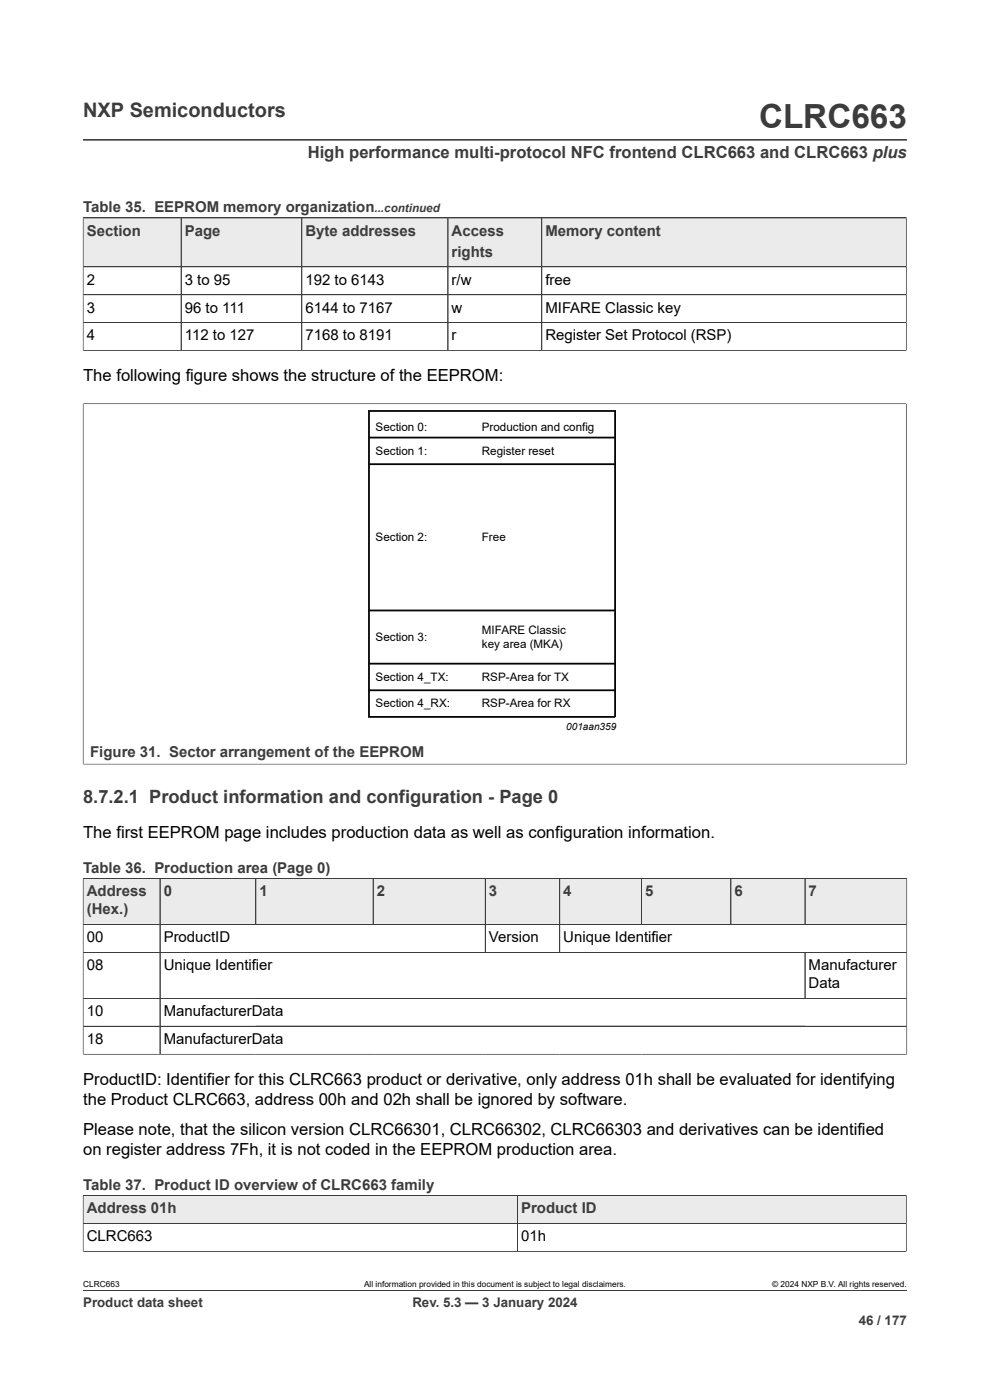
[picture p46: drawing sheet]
<svg xmlns="http://www.w3.org/2000/svg" width="210mm" height="297mm" viewBox="0 0 210 297" stroke-linecap="round" stroke-linejoin="round" font-family="sans-serif">
<defs><g id="words">
<text font-size="7.1" fill="#3c3c3c" x="161" y="27.2">CLRC663</text>
<text font-size="4.2" fill="#3c3c3c" x="17.6" y="24.8">NXP Semiconductors</text>
<text font-size="3.9" fill="#3c3c3c" x="17.6" y="170.4">8.7.2.1 Product information and configuration - Page 0</text>
<text font-size="3.5" fill="#3c3c3c" x="65.3" y="33.5">High performance multi-protocol NFC frontend CLRC663 and CLRC663 plus</text>
<g font-size="3.5">
<text x="17.6" y="80.9">The following figure shows the structure of the EEPROM:</text>
<text x="17.6" y="177.8">The first EEPROM page includes production data as well as configuration information.</text>
<text x="17.6" y="230.2">ProductID: Identifier for this CLRC663 product or derivative, only address 01h shall be evaluated for identifying</text>
<text x="17.6" y="234.4">the Product CLRC663, address 00h and 02h shall be ignored by software.</text>
<text x="17.6" y="240.8">Please note, that the silicon version CLRC66301, CLRC66302, CLRC66303 and derivatives can be identified</text>
<text x="17.6" y="245">on register address 7Fh, it is not coded in the EEPROM production area.</text>
</g>
<g font-size="3.2" fill="#3c3c3c">
<text x="17.6" y="45.1">Table 35. EEPROM memory organization</text>
<text x="18.4" y="50">Section</text>
<text x="39.2" y="50">Page</text>
<text x="64.8" y="50">Byte addresses</text>
<text x="95.8" y="50">Access</text>
<text x="115.7" y="50">Memory content</text>
<text x="95.8" y="54.4">rights</text>
<text x="19.1" y="160.6">Figure 31. Sector arrangement of the EEPROM</text>
<text x="17.6" y="185.2">Table 36. Production area (Page 0)</text>
<text x="18.4" y="190.2">Address</text>
<text x="34.7" y="190.2">0</text>
<text x="55" y="190.2">1</text>
<text x="79.9" y="190.2">2</text>
<text x="103.7" y="190.2">3</text>
<text x="119.5" y="190.2">4</text>
<text x="136.8" y="190.2">5</text>
<text x="155.8" y="190.2">6</text>
<text x="171.5" y="190.2">7</text>
<text x="18.4" y="194">(Hex.)</text>
<text x="17.6" y="252.5">Table 37. Product ID overview of CLRC663 family</text>
<text x="18.4" y="257.4">Address 01h</text>
<text x="110.5" y="257.4">Product ID</text>
</g>
<g font-size="3.2">
<text x="18.4" y="60.4">2</text>
<text x="39.2" y="60.4">3 to 95</text>
<text x="64.8" y="60.4">192 to 6143</text>
<text x="95.8" y="60.4">r/w</text>
<text x="115.7" y="60.4">free</text>
<text x="18.4" y="66.3">3</text>
<text x="39.2" y="66.3">96 to 111</text>
<text x="64.8" y="66.3">6144 to 7167</text>
<text x="95.8" y="66.3">w</text>
<text x="115.7" y="66.3">MIFARE Classic key</text>
<text x="18.4" y="72.2">4</text>
<text x="39.2" y="72.2">112 to 127</text>
<text x="64.8" y="72.2">7168 to 8191</text>
<text x="95.8" y="72.2">r</text>
<text x="115.7" y="72.2">Register Set Protocol (RSP)</text>
<text x="18.4" y="199.9">00</text>
<text x="34.7" y="199.9">ProductID</text>
<text x="103.7" y="199.9">Version</text>
<text x="119.5" y="199.9">Unique Identifier</text>
<text x="18.4" y="205.8">08</text>
<text x="34.7" y="205.8">Unique Identifier</text>
<text x="171.5" y="205.8">Manufacturer</text>
<text x="171.5" y="209.7">Data</text>
<text x="18.4" y="215.6">10</text>
<text x="34.7" y="215.6">ManufacturerData</text>
<text x="18.4" y="221.5">18</text>
<text x="34.7" y="221.5">ManufacturerData</text>
<text x="18.4" y="263.4">CLRC663</text>
<text x="110.5" y="263.4">01h</text>
</g>
<g font-size="2.8" fill="#3c3c3c">
<text x="17.6" y="277.3">Product data sheet</text>
<text x="87.5" y="277.3">Rev. 5.3 — 3 January 2024</text>
<text x="182.2" y="281">46 / 177</text>
</g>
<text font-size="2.5" fill="#3c3c3c" x="79.4" y="45.1">...continued</text>
<g font-size="2.5">
<text x="79.7" y="91.4">Section 0:</text>
<text x="102.2" y="91.4">Production and config</text>
<text x="79.7" y="96.5">Section 1:</text>
<text x="102.2" y="96.5">Register reset</text>
<text x="79.7" y="114.8">Section 2:</text>
<text x="102.2" y="114.8">Free</text>
<text x="79.7" y="136">Section 3:</text>
<text x="102.2" y="134.6">MIFARE Classic</text>
<text x="102.2" y="137.5">key area (MKA)</text>
<text x="79.7" y="144.4">Section 4_TX:</text>
<text x="102.2" y="144.4">RSP-Area for TX</text>
<text x="79.7" y="150.1">Section 4_RX:</text>
<text x="102.2" y="150.1">RSP-Area for RX</text>
</g>
<text font-size="2.1" x="120.1" y="154.9">001aan359</text>
<g font-size="1.8">
<text x="17.6" y="273.1">CLRC663</text>
<text x="77.2" y="273.1">All information provided in this document is subject to legal disclaimers.</text>
<text x="163.8" y="273.1">© 2024 NXP B.V. All rights reserved.</text>
</g>
</g></defs>
<path d="M17.6 29.7h174.8M17.6 46.2h174.6" fill="none" stroke="#3c3c3c" stroke-width=".21"/>
<path d="M17.7 46.3h20.7v10.2h-20.7z" fill="#ebebeb"/>
<path d="M17.6 46.2h20.8v10.4h-20.8z" fill="none" stroke="#3c3c3c" stroke-width=".21"/>
<path d="M38.5 46.3h25.4v10.2h-25.4z" fill="#ebebeb"/>
<path d="M38.4 46.2h25.6v10.4h-25.6z" fill="none" stroke="#3c3c3c" stroke-width=".21"/>
<path d="M64.1 46.3h30.9v10.2h-30.9z" fill="#ebebeb"/>
<path d="M64 46.2h31v10.4h-31z" fill="none" stroke="#3c3c3c" stroke-width=".21"/>
<path d="M95.1 46.3h19.7v10.2h-19.7z" fill="#ebebeb"/>
<path d="M95 46.2h19.9v10.4h-19.9z" fill="none" stroke="#3c3c3c" stroke-width=".21"/>
<path d="M115 46.3h77.2v10.2h-77.2z" fill="#ebebeb"/>
<g fill="none" stroke="#3c3c3c" stroke-width=".21">
<path d="M17.6 46.2h174.6v28.2M17.6 46.3v28.1M38.4 46.3v28.1M64 46.3v28.1M95 46.3v28.1M114.9 46.2v28.2M192.2 56.6h-174.6M17.6 74.4h174.7M17.6 62.5h174.6M17.6 68.4h174.6M17.6 85.7h174.7M17.6 85.6v76.6"/>
<path d="M192.2 85.6v76.6M17.6 162.1h174.7M17.6 186.4h174.8"/>
</g>
<path d="M78.3 87.2h52.2v64.9h-52.2zM78.3 92.8h52.2M78.3 98.5h52.2M78.3 129.5h52.2M78.3 140.8h52.2M78.3 146.4h52.2" fill="none" stroke="#000" stroke-width=".38"/>
<path d="M17.7 186.5h16.2v9.6h-16.2z" fill="#ebebeb"/>
<path d="M17.6 186.4h16.3v9.7h-16.3z" fill="none" stroke="#3c3c3c" stroke-width=".21"/>
<path d="M34 186.5h20.2v9.6h-20.2z" fill="#ebebeb"/>
<path d="M33.9 186.4h20.4v9.7h-20.4z" fill="none" stroke="#3c3c3c" stroke-width=".21"/>
<path d="M54.3 186.5h24.8v9.6h-24.8z" fill="#ebebeb"/>
<path d="M54.3 186.4h24.9v9.7h-24.9z" fill="none" stroke="#3c3c3c" stroke-width=".21"/>
<path d="M79.2 186.5h23.7v9.6h-23.7z" fill="#ebebeb"/>
<path d="M79.2 186.4h23.7v9.7h-23.7z" fill="none" stroke="#3c3c3c" stroke-width=".21"/>
<path d="M103 186.5h15.6v9.6h-15.6z" fill="#ebebeb"/>
<path d="M102.9 186.4h15.8v9.7h-15.8z" fill="none" stroke="#3c3c3c" stroke-width=".21"/>
<path d="M118.8 186.5h17.2v9.6h-17.2z" fill="#ebebeb"/>
<path d="M118.7 186.4h17.4v9.7h-17.4z" fill="none" stroke="#3c3c3c" stroke-width=".21"/>
<path d="M136.1 186.5h18.9v9.6h-18.9z" fill="#ebebeb"/>
<path d="M136.1 186.4h18.9v9.7h-18.9z" fill="none" stroke="#3c3c3c" stroke-width=".21"/>
<path d="M155.1 186.5h15.6v9.6h-15.6z" fill="#ebebeb"/>
<path d="M155 186.4h15.8v9.7h-15.8z" fill="none" stroke="#3c3c3c" stroke-width=".21"/>
<path d="M170.8 186.5h21.5v9.6h-21.5z" fill="#ebebeb"/>
<g fill="none" stroke="#3c3c3c" stroke-width=".21">
<path d="M17.6 186.4h174.8v37.3M17.6 196.1h174.8M17.6 186.5v37.2M33.9 186.5v37.2M54.3 186.5v9.6M79.2 186.5v9.6M102.9 186.5v15.6M118.7 186.5v15.6M136.1 186.5v9.6M155 186.5v9.6M170.8 186.4v9.7M17.6 211.8h174.8"/>
<path d="M17.6 217.7h174.8M170.8 202.1v9.7M192.4 202.1h-174.8M17.6 223.7h174.8M17.6 253.6h174.6"/>
</g>
<path d="M17.7 253.7h92v5.8h-92z" fill="#ebebeb"/>
<path d="M17.6 253.6h92.2v6h-92.2z" fill="none" stroke="#3c3c3c" stroke-width=".21"/>
<path d="M109.8 253.7h82.4v5.8h-82.4z" fill="#ebebeb"/>
<path d="M17.6 253.6h174.6v12M17.6 259.6h174.6M17.6 253.7v11.9M109.8 253.6v11.9M17.6 265.5h174.7M17.6 273.8h174.8" fill="none" stroke="#3c3c3c" stroke-width=".21"/>
<use href="#words"/>
</svg>
